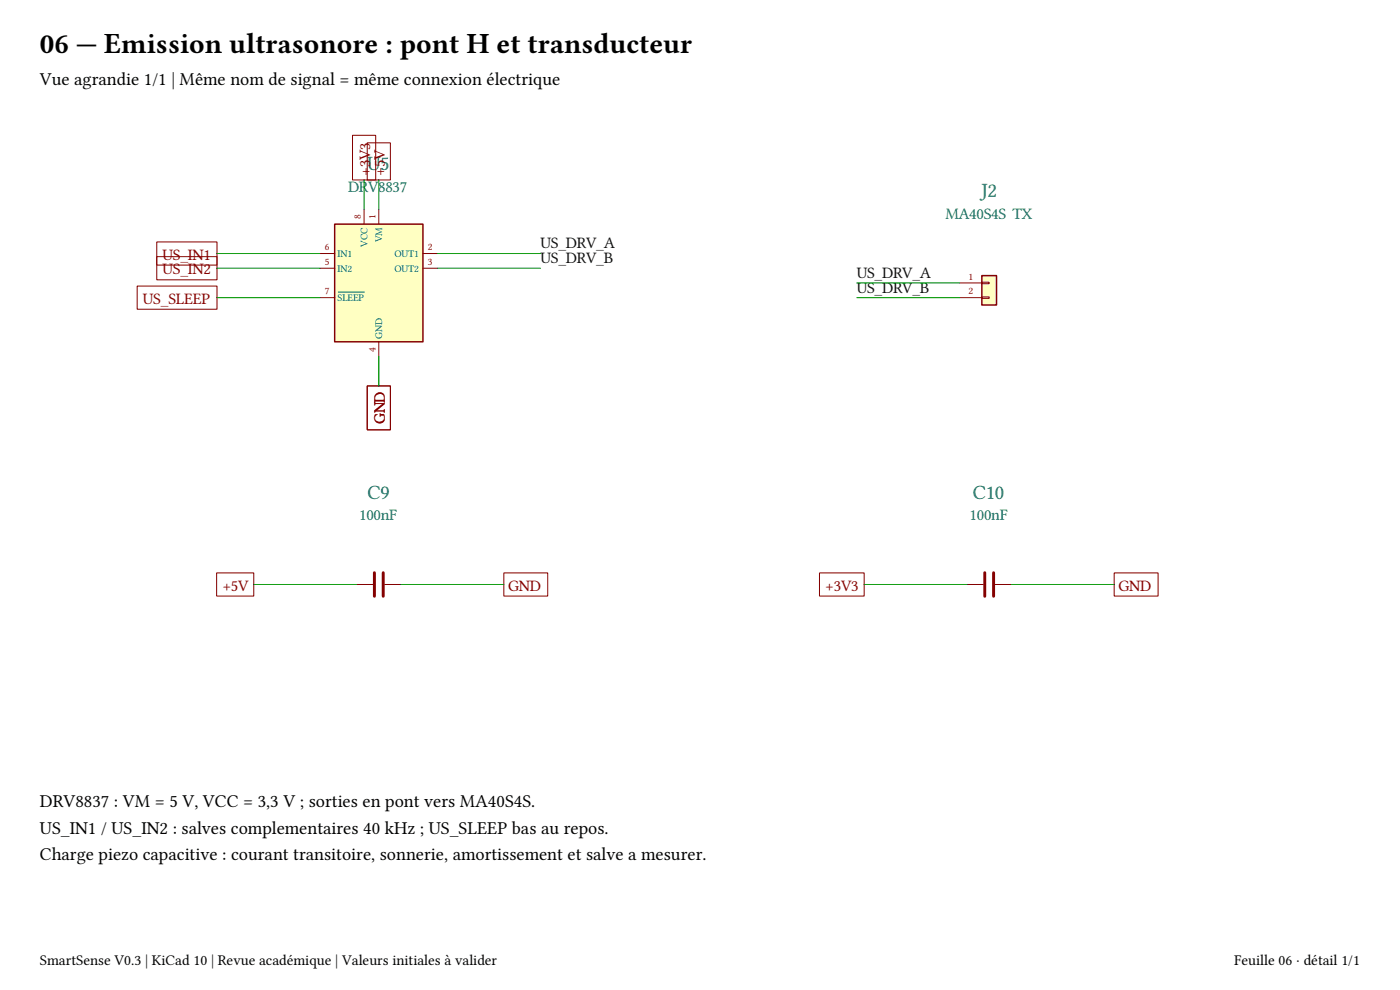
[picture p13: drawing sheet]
(kicad_sch (version 20260306) (generator "eeschema") (generator_version "10.0") (paper "A4" portrait) (title_block (title "Emission ultrasonore : pont H et transducteur") (date "2026-11-01") (rev "V0.3 - REVUE") (company "SmartSense | Smart Capteurs & Actionneurs") (comment 1 "Schema de laboratoire - pas de PCB - validation experimentale requise")) (lib_symbols (symbol "Driver_Motor:DRV8837" (property "Reference" "U" (at 6.35 11.43 0) (show_name no) (do_not_autoplace no) (effects (font (size 1.27 1.27)))) (property "Value" "DRV8837" (at -10.16 11.43 0) (show_name no) (do_not_autoplace no) (effects (font (size 1.27 1.27)))) (property "Footprint" "Package_SON:Texas_DSG0008A_WSON-8-1EP_2x2mm_P0.5mm_EP0.9x1.6mm" (at 0 -21.59 0) (show_name no) (do_not_autoplace no) (hide yes) (effects (font (size 1.27 1.27)))) (property "Datasheet" "http://www.ti.com/lit/ds/symlink/drv8837.pdf" (at 0 0 0) (show_name no) (do_not_autoplace no) (hide yes) (effects (font (size 1.27 1.27)))) (property "Description" "H-Bridge driver, 1.8A, Low Voltage, PWM input, WSON-8" (at 0 0 0) (show_name no) (do_not_autoplace no) (hide yes) (effects (font (size 1.27 1.27)))) (property "ki_keywords" "half bridge driver" (at 0 0 0) (show_name no) (do_not_autoplace no) (hide yes) (effects (font (size 1.27 1.27)))) (property "ki_fp_filters" "*WSON*1EP*2x2mm*P0.5mm*" (at 0 0 0) (show_name no) (do_not_autoplace no) (hide yes) (effects (font (size 1.27 1.27)))) (embedded_fonts no) (symbol "DRV8837_0_1" (rectangle (start -7.62 10.16) (end 7.62 -10.16) (stroke (width 0.254) (type default)) (fill (type background)))) (symbol "DRV8837_1_1" (pin power_in line (at 0 12.7 270) (length 2.54) (name "VM" (effects (font (size 1.27 1.27)))) (number "1" (effects (font (size 1.27 1.27))))) (pin output line (at 10.16 5.08 180) (length 2.54) (name "OUT1" (effects (font (size 1.27 1.27)))) (number "2" (effects (font (size 1.27 1.27))))) (pin output line (at 10.16 2.54 180) (length 2.54) (name "OUT2" (effects (font (size 1.27 1.27)))) (number "3" (effects (font (size 1.27 1.27))))) (pin power_in line (at 0 -12.7 90) (length 2.54) (name "GND" (effects (font (size 1.27 1.27)))) (number "4" (effects (font (size 1.27 1.27))))) (pin input line (at -10.16 2.54 0) (length 2.54) (name "IN2" (effects (font (size 1.27 1.27)))) (number "5" (effects (font (size 1.27 1.27))))) (pin input line (at -10.16 5.08 0) (length 2.54) (name "IN1" (effects (font (size 1.27 1.27)))) (number "6" (effects (font (size 1.27 1.27))))) (pin input line (at -10.16 -2.54 0) (length 2.54) (name "~{SLEEP}" (effects (font (size 1.27 1.27)))) (number "7" (effects (font (size 1.27 1.27))))) (pin power_in line (at -2.54 12.7 270) (length 2.54) (name "VCC" (effects (font (size 1.27 1.27)))) (number "8" (effects (font (size 1.27 1.27))))) (pin passive line (at 0 -12.7 90) (length 2.54) (hide yes) (name "GND" (effects (font (size 1.27 1.27)))) (number "9" (effects (font (size 1.27 1.27))))))) (symbol "Connector_Generic:Conn_01x02" (pin_names (offset 1.016) (hide yes)) (exclude_from_sim no) (in_bom yes) (on_board yes) (in_pos_files yes) (duplicate_pin_numbers_are_jumpers no) (property "Reference" "J" (at 0 2.54 0) (show_name no) (do_not_autoplace no) (effects (font (size 1.27 1.27)))) (property "Value" "Conn_01x02" (at 0 -5.08 0) (show_name no) (do_not_autoplace no) (effects (font (size 1.27 1.27)))) (property "Footprint" "" (at 0 0 0) (show_name no) (do_not_autoplace no) (hide yes) (effects (font (size 1.27 1.27)))) (property "Datasheet" "" (at 0 0 0) (show_name no) (do_not_autoplace no) (hide yes) (effects (font (size 1.27 1.27)))) (property "Description" "Generic connector, single row, 01x02, script generated (kicad-library-utils/schlib/autogen/connector/)" (at 0 0 0) (show_name no) (do_not_autoplace no) (hide yes) (effects (font (size 1.27 1.27)))) (property "ki_keywords" "connector" (at 0 0 0) (show_name no) (do_not_autoplace no) (hide yes) (effects (font (size 1.27 1.27)))) (property "ki_fp_filters" "Connector*:*_1x??_*" (at 0 0 0) (show_name no) (do_not_autoplace no) (hide yes) (effects (font (size 1.27 1.27)))) (symbol "Conn_01x02_1_1" (rectangle (start -1.27 1.27) (end 1.27 -3.81) (stroke (width 0.254) (type default)) (fill (type background))) (rectangle (start -1.27 0.127) (end 0 -0.127) (stroke (width 0.1524) (type default)) (fill (type none))) (rectangle (start -1.27 -2.413) (end 0 -2.667) (stroke (width 0.1524) (type default)) (fill (type none))) (pin passive line (at -5.08 0 0) (length 3.81) (name "Pin_1" (effects (font (size 1.27 1.27)))) (number "1" (effects (font (size 1.27 1.27))))) (pin passive line (at -5.08 -2.54 0) (length 3.81) (name "Pin_2" (effects (font (size 1.27 1.27)))) (number "2" (effects (font (size 1.27 1.27)))))) (embedded_fonts no)) (symbol "Device:C" (pin_numbers (hide yes)) (pin_names (offset 0.254)) (exclude_from_sim no) (in_bom yes) (on_board yes) (in_pos_files yes) (duplicate_pin_numbers_are_jumpers no) (property "Reference" "C" (at 0.635 2.54 0) (show_name no) (do_not_autoplace no) (effects (font (size 1.27 1.27)) (justify left))) (property "Value" "C" (at 0.635 -2.54 0) (show_name no) (do_not_autoplace no) (effects (font (size 1.27 1.27)) (justify left))) (property "Footprint" "" (at 0.9652 -3.81 0) (show_name no) (do_not_autoplace no) (hide yes) (effects (font (size 1.27 1.27)))) (property "Datasheet" "" (at 0 0 0) (show_name no) (do_not_autoplace no) (hide yes) (effects (font (size 1.27 1.27)))) (property "Description" "Unpolarized capacitor" (at 0 0 0) (show_name no) (do_not_autoplace no) (hide yes) (effects (font (size 1.27 1.27)))) (property "ki_keywords" "cap capacitor" (at 0 0 0) (show_name no) (do_not_autoplace no) (hide yes) (effects (font (size 1.27 1.27)))) (property "ki_fp_filters" "C_*" (at 0 0 0) (show_name no) (do_not_autoplace no) (hide yes) (effects (font (size 1.27 1.27)))) (symbol "C_0_1" (polyline (pts (xy -2.032 0.762) (xy 2.032 0.762)) (stroke (width 0.508) (type default)) (fill (type none))) (polyline (pts (xy -2.032 -0.762) (xy 2.032 -0.762)) (stroke (width 0.508) (type default)) (fill (type none)))) (symbol "C_1_1" (pin passive line (at 0 3.81 270) (length 2.794) (name "" (effects (font (size 1.27 1.27)))) (number "1" (effects (font (size 1.27 1.27))))) (pin passive line (at 0 -3.81 90) (length 2.794) (name "" (effects (font (size 1.27 1.27)))) (number "2" (effects (font (size 1.27 1.27)))))) (embedded_fonts no))) (text "06 / Emission ultrasonore : pont H et transducteur" (at 12 14 0) (effects (font (face "Libertinus Serif") (size 2.54 2.54)) (justify left))) (text "MEME NOM DE SIGNAL = MEME CONNEXION ; les petits fils materialisent chaque raccordement." (at 12 23 0) (effects (font (face "Libertinus Serif") (size 1.6 1.6)) (justify left))) (symbol (lib_id "Driver_Motor:DRV8837") (at 49.53 54.61 0) (unit 1) (in_bom yes) (on_board yes) (dnp no) (property "Reference" "U5" (at 49.53 33.91 0) (effects (font (face "Libertinus Serif") (size 2.54 2.54)) )) (property "Value" "DRV8837" (at 49.53 37.91 0) (effects (font (face "Libertinus Serif") (size 2.0 2.0)) )) (property "Source_ID" "U_HB" (at 49.53 54.61 0) (effects (font (size 1 1)) (hide yes)))) (wire (pts (xy 49.53 41.91) (xy 49.53 36.83)) (stroke (width 0) (type default))) (global_label "+5V" (shape passive) (at 49.53 36.83 90) (effects (font (face "Libertinus Serif") (size 2.0 2.0)) (justify left))) (wire (pts (xy 59.69 49.53) (xy 77.47 49.53)) (stroke (width 0) (type default))) (label "US_DRV_A" (at 77.47 49.53 0) (effects (font (face "Libertinus Serif") (size 2.0 2.0)) (justify left bottom))) (wire (pts (xy 59.69 52.07) (xy 77.47 52.07)) (stroke (width 0) (type default))) (label "US_DRV_B" (at 77.47 52.07 0) (effects (font (face "Libertinus Serif") (size 2.0 2.0)) (justify left bottom))) (wire (pts (xy 49.53 67.31) (xy 49.53 72.39)) (stroke (width 0) (type default))) (global_label "GND" (shape passive) (at 49.53 72.39 270) (effects (font (face "Libertinus Serif") (size 2.0 2.0)) (justify right))) (wire (pts (xy 39.37 52.07) (xy 21.59 52.07)) (stroke (width 0) (type default))) (global_label "US_IN2" (shape passive) (at 21.59 52.07 180) (effects (font (face "Libertinus Serif") (size 2.0 2.0)) (justify right))) (wire (pts (xy 39.37 49.53) (xy 21.59 49.53)) (stroke (width 0) (type default))) (global_label "US_IN1" (shape passive) (at 21.59 49.53 180) (effects (font (face "Libertinus Serif") (size 2.0 2.0)) (justify right))) (wire (pts (xy 39.37 57.15) (xy 21.59 57.15)) (stroke (width 0) (type default))) (global_label "US_SLEEP" (shape passive) (at 21.59 57.15 180) (effects (font (face "Libertinus Serif") (size 2.0 2.0)) (justify right))) (wire (pts (xy 46.99 41.91) (xy 46.99 36.83)) (stroke (width 0) (type default))) (global_label "+3V3" (shape passive) (at 46.99 36.83 90) (effects (font (face "Libertinus Serif") (size 2.0 2.0)) (justify left))) (wire (pts (xy 49.53 67.31) (xy 49.53 72.39)) (stroke (width 0) (type default))) (global_label "GND" (shape passive) (at 49.53 72.39 270) (effects (font (face "Libertinus Serif") (size 2.0 2.0)) (justify right))) (symbol (lib_id "Connector_Generic:Conn_01x02") (at 154.94 54.61 0) (unit 1) (in_bom yes) (on_board yes) (dnp no) (property "Reference" "J2" (at 154.94 38.61 0) (effects (font (face "Libertinus Serif") (size 2.54 2.54)) )) (property "Value" "MA40S4S TX" (at 154.94 42.61 0) (effects (font (face "Libertinus Serif") (size 2.0 2.0)) )) (property "Source_ID" "J_US_TX" (at 154.94 54.61 0) (effects (font (size 1 1)) (hide yes)))) (wire (pts (xy 149.86 54.61) (xy 132.08 54.61)) (stroke (width 0) (type default))) (label "US_DRV_A" (at 132.08 54.61 180) (effects (font (face "Libertinus Serif") (size 2.0 2.0)) (justify left bottom))) (wire (pts (xy 149.86 57.15) (xy 132.08 57.15)) (stroke (width 0) (type default))) (label "US_DRV_B" (at 132.08 57.15 180) (effects (font (face "Libertinus Serif") (size 2.0 2.0)) (justify left bottom))) (symbol (lib_id "Device:C") (at 49.53 106.68 90) (unit 1) (in_bom yes) (on_board yes) (dnp no) (property "Reference" "C9" (at 49.53 90.68 90) (effects (font (face "Libertinus Serif") (size 2.54 2.54)) )) (property "Value" "100nF" (at 49.53 94.68 90) (effects (font (face "Libertinus Serif") (size 2.0 2.0)) )) (property "Source_ID" "C_HB_5V" (at 49.53 106.68 0) (effects (font (size 1 1)) (hide yes)))) (wire (pts (xy 45.72 106.68) (xy 27.94 106.68)) (stroke (width 0) (type default))) (global_label "+5V" (shape passive) (at 27.94 106.68 180) (effects (font (face "Libertinus Serif") (size 2.0 2.0)) (justify right))) (wire (pts (xy 53.34 106.68) (xy 71.12 106.68)) (stroke (width 0) (type default))) (global_label "GND" (shape passive) (at 71.12 106.68 0) (effects (font (face "Libertinus Serif") (size 2.0 2.0)) (justify left))) (symbol (lib_id "Device:C") (at 154.94 106.68 90) (unit 1) (in_bom yes) (on_board yes) (dnp no) (property "Reference" "C10" (at 154.94 90.68 90) (effects (font (face "Libertinus Serif") (size 2.54 2.54)) )) (property "Value" "100nF" (at 154.94 94.68 90) (effects (font (face "Libertinus Serif") (size 2.0 2.0)) )) (property "Source_ID" "C_HB_3V3" (at 154.94 106.68 0) (effects (font (size 1 1)) (hide yes)))) (wire (pts (xy 151.13 106.68) (xy 133.35 106.68)) (stroke (width 0) (type default))) (global_label "+3V3" (shape passive) (at 133.35 106.68 180) (effects (font (face "Libertinus Serif") (size 2.0 2.0)) (justify right))) (wire (pts (xy 158.75 106.68) (xy 176.53 106.68)) (stroke (width 0) (type default))) (global_label "GND" (shape passive) (at 176.53 106.68 0) (effects (font (face "Libertinus Serif") (size 2.0 2.0)) (justify left))) (text "DRV8837 : VM = 5 V, VCC = 3,3 V ; sorties en pont vers MA40S4S." (at 10 250 0) (effects (font (face "Libertinus Serif") (size 1.7 1.7)) (justify left))) (text "US_IN1 / US_IN2 : salves complementaires 40 kHz ; US_SLEEP bas au repos." (at 10 254.2 0) (effects (font (face "Libertinus Serif") (size 1.7 1.7)) (justify left))) (text "Charge piezo capacitive : courant transitoire, sonnerie, amortissement et salve a mesurer." (at 10 258.4 0) (effects (font (face "Libertinus Serif") (size 1.7 1.7)) (justify left))) (text "V0.3 / Revue de conception : valeurs initiales, aucune performance mesuree revendiquee." (at 10 287 0) (effects (font (face "Libertinus Serif") (size 1.6 1.6)) (justify left))))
